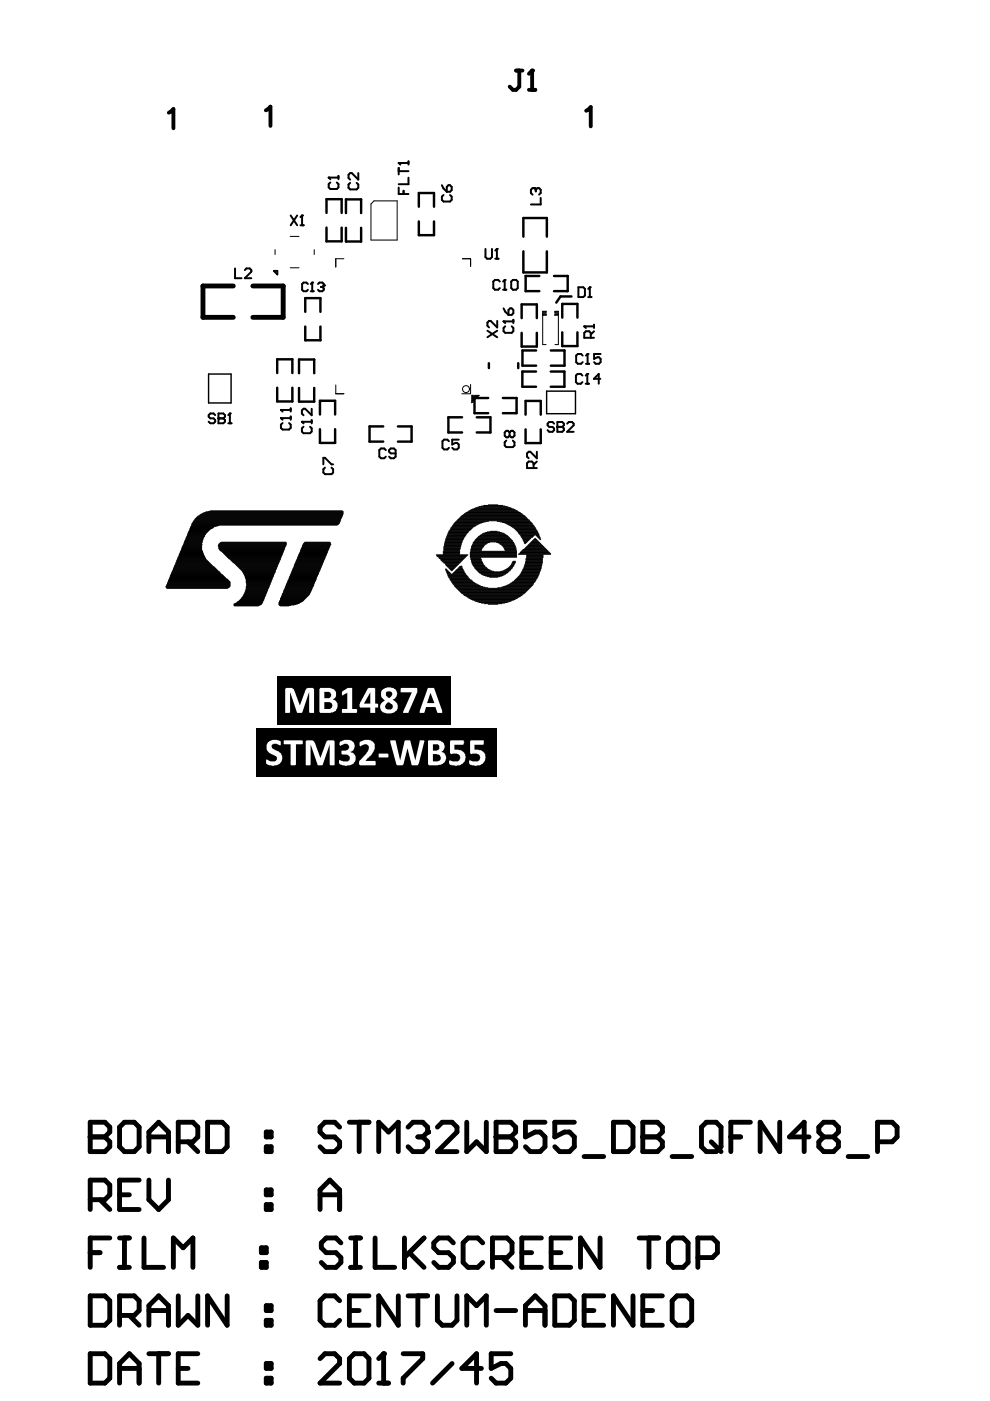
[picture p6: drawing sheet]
<svg xmlns="http://www.w3.org/2000/svg" width="210mm" height="297mm" viewBox="0 0 210 297" stroke-linecap="round" stroke-linejoin="round" font-family="sans-serif">
<g fill="none" stroke="#000" stroke-width="1">
<path d="M49.5 60.6h-6.5v6.7h6.5M53.6 60.6h6.4v6.7h-6.4M19.1 237.9h3.1l1.1 1.1v1l-1.1 1.1 1.1 1v1l-1.1 1.1h-3.1zM26.4 237.9h2.1l1 1.1v4.1l-1 1.1h-2.1l-1.1-1.1v-4.1zM44 237.9h3.1l1.1 1.1v4.1l-1.1 1.1h-3.1zM72 239l-1-1.1h-2.1l-1 1.1v1l1 1.1h2.1l1 1v1l-1 1.1h-2.1l-1-1.1M74.1 237.9h4.1M76.2 237.9v6.3M86.5 239l1.1-1.1h2l1.1 1.1v1l-1.1 1.1M92.7 239l1.1-1.1h2.1l1 1.1v1l-4.2 4.2h4.2M99 237.9v6.3l2-2.1 2.1 2.1v-6.3M105.2 237.9h3.1l1 1.1v1l-1 1.1 1 1v1l-1 1.1h-3.1z"/>
<path d="M115.6 237.9h-4.2v3.2l2.1-1.1h1l1.1 1.1v2l-1.1 1.1h-2.1l-1-1.1M121.8 237.9h-4.2v3.2l2.1-1.1h1l1.1 1.1v2l-1.1 1.1h-2l-1.1-1.1M130.1 237.9h3.1l1 1.1v4.1l-1 1.1h-3.1zM136.3 237.9h3.1l1 1.1v1l-1 1.1 1 1v1l-1 1.1h-3.1zM149.8 237.9h2l1.1 1.1v4.1l-1.1 1.1h-2l-1.1-1.1v-4.1zM159.1 237.9h-4.1v6.3M165.3 237.9v6.3l-4.1-6.3v6.3M19.1 254.4h3.1l1.1-1.1v-2.1l-1.1-1h-3.1v6.2M19.1 241.1h3.1M21.2 254.4l2.1 2M25.3 253.3h2.1M29.5 250.2h-4.2v6.2h4.2"/>
<path d="M31.6 244.2v-4.2l2-2.1 2.1 2.1v4.2M31.6 250.2v4.2l2 2 2.1-2v-4.2M31.6 241.1h4.1M37.8 242.1h3.1l1-1v-2.1l-1-1.1h-3.1v6.3M39.9 242.1l2 2.1M56.5 240h1v1.1h-1zM56.5 243.1h1v1.1h-1zM56.5 252.3h1v1h-1zM56.5 255.4h1v1h-1zM67.9 253.3h4.1M67.9 256.4v-4.1l2-2.1 2.1 2.1v4.1M80.3 244.2v-6.3l2.1 2.1 2-2.1v6.3"/>
<path d="M88.6 241.1h1M89.6 241.1l1.1 1v1l-1.1 1.1h-2l-1.1-1.1M105.2 241.1h3.1M123.8 245.2h4.2M136.3 241.1h3.1M142.5 245.2h4.2M150.8 242.1l2.1 2.1M155 241.1h2M171.5 241.1h-4.1l3.1-3.2v6.3M174.6 241.1l-1 1v1l1 1.1h2.1l1.1-1.1v-1l-1.1-1M174.6 241.1h2.1M174.6 241.1l-1-1.1v-1l1-1.1h2.1l1.1 1.1v1l-1.1 1.1"/>
<path d="M179.8 245.2h4.2M186.1 242.1h3.1l1-1v-2.1l-1-1.1h-3.1v6.3M19.1 274.7h3.1l1.1 1.1v4.1l-1.1 1.1h-3.1zM19.1 265.6h2.1M23.3 262.5h-4.2v6.2M25.3 262.5h2.1M25.3 268.7h2.1M25.3 278.9h3.2l1-1v-2.1l-1-1.1h-3.2v6.3M26.4 262.5v6.2M27.4 278.9l2.1 2.1M30.5 262.5v6.2h4.2M31.6 277.9h4.1"/>
<path d="M36.8 268.7v-6.2l2 2.1 2.1-2.1v6.2M37.8 274.7v6.3l2.1-2.1 2 2.1v-6.3M48.2 274.7v6.3l-4.2-6.3v6.3M55.4 264.6h1.1v1h-1.1zM55.4 267.7h1.1v1h-1.1zM56.5 276.8h1v1.1h-1zM56.5 279.9h1v1.1h-1zM72 275.8l-1-1.1h-2.1l-1 1.1v4.1l1 1.1h2.1l1-1.1M74.1 277.9h2.1M78.2 274.7h-4.1v6.3h4.1M84.4 274.7v6.3l-4.1-6.3v6.3M86.5 274.7h4.2"/>
<path d="M88.6 274.7v6.3M92.7 274.7v5.2l1.1 1.1h2.1l1-1.1v-5.2M105.2 277.9h4.1M111.4 277.9h4.2M117.6 274.7h3.1l1.1 1.1v4.1l-1.1 1.1h-3.1zM123.8 277.9h2.1M128 274.7h-4.2v6.3h4.2M134.2 274.7v6.3l-4.1-6.3v6.3M136.3 277.9h2.1M140.4 274.7h-4.1v6.3h4.1M143.5 274.7h2.1l1.1 1.1v4.1l-1.1 1.1h-2.1l-1-1.1v-4.1zM19.1 287h3.1l1.1 1.1v4.1l-1.1 1h-3.1z"/>
<path d="M25.3 293.2v-4.1l2.1-2.1 2.1 2.1v4.1M25.3 290.1h4.2M31.6 281v-4.2l2-2.1 2.1 2.1v4.2M31.6 287h4.1M33.6 287v6.2M37.8 290.1h2.1M41.9 287h-4.1v6.2h4.1M56.5 289.1h1v1h-1zM56.5 292.2h1v1h-1zM67.9 288.1l1-1.1h2.1l1 1.1v1l-4.1 4.1h4.1M75.1 287h2.1l1 1.1v4.1l-1 1h-2.1l-1-1v-4.1zM80.3 293.2h2.1"/>
<path d="M80.3 288.1l1-1.1v6.2M85.5 287h4.1v1.1l-4.1 4.1v1M95.9 289.1l-4.2 4.1M99 281v-6.3l2 2.1 2.1-2.1v6.3M102.1 290.1h-4.2l3.1-3.1v6.2M108.3 287h-4.2v3.1l2.1-1h1.1l1 1v2.1l-1 1h-2.1l-1.1-1M111.4 281v-4.2l2.1-2.1 2.1 2.1v4.2"/>
</g>
<g fill="#000">
<circle cx="112.8" cy="15" r=".41"/>
<circle cx="69.7" cy="37.7" r=".21"/>
<circle cx="84.5" cy="34.6" r=".21"/>
<circle cx="113.3" cy="39.9" r=".21"/>
<circle cx="64" cy="45.7" r=".21"/>
<circle cx="66.2" cy="59.9" r=".21"/>
<circle cx="105.3" cy="52.8" r=".21"/>
<circle cx="107" cy="59.3" r=".21"/>
<circle cx="68.6" cy="60.5" r=".21"/>
<circle cx="106.8" cy="68.1" r=".21"/>
<circle cx="123.9" cy="69.2" r=".21"/>
<circle cx="124.5" cy="79.3" r=".21"/>
<circle cx="125.1" cy="60.9" r=".21"/>
<circle cx="46.3" cy="88.7" r=".21"/>
<circle cx="48.7" cy="87.7" r=".21"/>
<circle cx="59.6" cy="88.7" r=".21"/>
<circle cx="59.6" cy="86.9" r=".21"/>
<circle cx="64" cy="89.4" r=".21"/>
<circle cx="118.2" cy="90.5" r=".21"/>
<circle cx="19.1" cy="241.1" r=".52"/>
<circle cx="90.7" cy="240" r=".52"/>
<circle cx="105.2" cy="241.1" r=".52"/>
<circle cx="136.3" cy="241.1" r=".52"/>
<circle cx="81.3" cy="287" r=".52"/>
</g>
<g fill="none" stroke="#000" stroke-width=".21">
<path d="M58.3 52.9v1.1M61.5 56.8h1.9M61.5 50.1h1.9M66.6 52.9v1.1M72.9 54.9h-1.7v1.7M79.3 42.6h4.9v8.3h-5.5v-7.7zM98.1 54.9h1.7v1.6M115.1 66.6h.7v.2h-.7l.7-.1M115.1 66h.7v.2h-.7zM115.8 66.4h-.7v6.7h.7M115.8 66.1l-.7 .1M117.7 66.4h.7v6.7h-.7"/>
<path d="M117.7 66.8h.7M117.7 66h.7v.2h-.7zM118.4 66.6h-.7v.2M118.4 66.1l-.7 .1M118.4 66.7l-.7 .1M71.2 81.6v1.9h1.7M99.8 81.5v2h-1.9M100 83.8h1.6l-1.6 1.6zM100.1 84.2h.5l-.4-.1-.1 .3 .9-.4h-.8l-.1-.2v1l.8-.9 .3 .1-1.2 1.1 1.1-1.2h.3l-1.4 1.5M37.1 119.8h7.8M37.1 119.9h7.9M37.2 119.7h7.6"/>
<path d="M37.2 119.6h7.5M37.3 119.5h7.3M37.3 119.3h7.1M37.3 119.4h7.2M37.4 119.1h6.8M37.4 119.2h6.9M37.5 119h6.6M37.5 118.9h6.5M37.5 118.8h6.4M37.6 118.6h6.1M37.6 118.7h6.2M37.7 118.5h5.9"/>
<path d="M37.7 118.3h5.8M37.7 118.4h5.9M37.8 118.1h5.6M37.8 118.2h5.7M37.9 117.9h5.4M37.9 118h5.5M38 117.6h5.2M38 117.7h5.2M38 117.8h5.3M38.1 117.4h5M38.1 117.5h5M38.2 117h4.8"/>
<path d="M38.2 117.1h4.8M38.2 117.2h4.9M38.3 116.8h4.6M38.3 116.9h4.7M38.4 116.6h4.4M38.4 116.7h4.5M38.5 116.3h4.3M38.5 116.4h4.3M38.5 116.5h4.3M38.6 116h4.2M38.6 116.1h4.2M38.6 116.2h4.2"/>
<path d="M38.7 115.8h4.1M38.7 115.9h4.1M38.8 115.6h4M38.8 115.7h4M38.9 115.4h3.9M38.9 115.5h4M39 115.1h3.9M39 115.2h3.8M39 115.3h3.8M39.1 114.8h3.8M39.1 114.9h3.8M39.1 115h3.8"/>
<path d="M39.2 114.5h3.8M39.2 114.7h3.8M39.3 114.3h3.8M39.3 114.4h3.7M39.4 114h3.8M39.4 114.1h3.7M39.4 114.2h3.7M39.5 113.8h3.8M39.5 113.9h3.7M39.7 113.6h3.7M39.7 113.7h3.7M39.8 113.3h3.8"/>
<path d="M39.8 113.4h3.7M39.8 113.5h3.6M39.9 113h3.9M39.9 113.1h3.8M39.9 113.2h3.7M40 112.8h4M40 112.9h3.9M40.1 112.6h4.1M40.1 112.7h4M40.2 112.4h4.2M40.2 112.5h4.1M40.3 112.1h4.6"/>
<path d="M40.3 112.2h4.4M40.3 112.3h4.2M40.4 111.7h5M40.4 111.8h4.9M40.4 111.9h4.7M40.5 111.6h5.2M40.6 111.4h5.8M40.6 111.5h5.5M40.6 111.3h30.9M40.7 111h31.2M40.7 111.1h31.1M40.7 111.2h31"/>
<path d="M40.8 110.9h31.1M40.9 110.8h31.1M40.9 110.7h31.1M41 110.6h31.1M41.1 110.5h31M41.1 110.4h31M41.2 110.3h31M41.3 110.1h30.9M41.3 110.2h30.9M41.4 110h30.9M41.5 109.9h30.8M41.6 109.8h30.8"/>
<path d="M41.7 109.7h30.7M41.8 109.6h30.7M41.9 109.5h30.6M42.1 109.4h30.4M42.2 109.2h30.4M42.5 109.1h30.1M42.6 109h30.1M42.8 108.9h29.9M43 108.8h29.7M43.2 108.7h29.5M43.5 108.6h29.2M43.7 108.5h29"/>
<path d="M44.2 108.4h28.5M44.6 108.3h27.9M46.3 115.6h14.3M46.3 115.7h14.3M46.3 115.8h14.3M46.3 115.9h14.2M46.4 115.4h14.3M46.4 115.5h14.3M46.4 116h14M46.4 116.1h14M46.4 116.2h14M46.4 116.3h13.9"/>
<path d="M46.5 115.3h14.2M46.5 116.4h13.8M46.5 116.5h13.8M46.6 115.2h14.1M46.6 116.6h13.6M46.7 115.1h14M46.7 116.7h13.5M46.8 116.8h13.3M46.9 115h13.7M47 116.9h13.1M47.1 117h13M47.2 117.1h12.8"/>
<path d="M47.3 117.2h12.7M47.4 117.4h12.5M47.5 117.5h12.4M47.6 117.6h12.3M47.7 117.7h12.1M47.8 117.8h12M47.9 117.9h11.8M48.1 118h11.6M48.2 118.1h11.4M48.3 118.2h11.3M48.4 118.3h11.2M48.5 118.4h11"/>
<path d="M48.6 118.5h10.9M48.8 118.6h10.7M48.9 118.7h10.5M49 118.8h10.4M49.1 118.9h10.2M49.2 119h10.1M49.3 119.1h9.9M49.4 119.2h9.8M49.5 119.3h9.7M49.7 119.4h9.3M49.8 119.5h9.2M49.9 119.6h9"/>
<path d="M50 119.7h8.9M50.1 119.8h8.7M50.2 119.9h8.6M62.4 119.9h5.8M62.5 119.7h5.8M62.5 119.6h5.9M62.5 119.8h5.8M62.6 119.5h5.8M62.6 119.4h5.8M62.7 119.2h5.8M62.7 119.3h5.8M62.8 119h5.8"/>
<path d="M62.8 118.9h5.8M62.8 119.1h5.8M62.9 118.8h5.8M62.9 118.7h5.8M63 118.5h5.8M63 118.6h5.8M63.1 118.2h5.8M63.1 118.3h5.8M63.1 118.4h5.8M63.2 118h5.8M63.2 118.1h5.8M63.3 117.7h5.9"/>
<path d="M63.3 117.8h5.8M63.3 117.9h5.8M63.4 117.5h5.8M63.4 117.6h5.8M63.5 117.2h5.8M63.5 117.4h5.8M63.6 117h5.8M63.6 117.1h5.8M63.7 116.7h5.8M63.7 116.8h5.8M63.7 116.9h5.7M63.8 116.6h5.8"/>
<path d="M63.8 116.4h5.9M63.8 116.5h5.8M63.9 116.2h5.8M63.9 116.3h5.8M64 116h5.8M64 116.1h5.8M64.1 115.7h5.8M64.1 115.8h5.8M64.1 115.9h5.8M64.2 115.5h5.9M64.2 115.6h5.8M64.3 115.3h5.7"/>
<path d="M64.3 115.4h5.8M64.4 115.2h5.6M64.5 115.1h5.5M64.6 115h5.3M92.5 117.6h6.7M92.6 117.8h6.5M92.6 117.9h6.4M92.7 118h6.1M93 118.1h5.7M93.1 118.4h5.4M93.1 118.3h5.5M93.4 118.5h4.9"/>
<path d="M93.5 118.8h4.6M93.5 118.6h4.7M93.6 118.9h4.4M93.7 119h4.1M93.9 119.1h3.8M94 117h3.5M94 117.1h3.5M94 117.3h3.5M94 117.5h3.5M94 117.4h3.5M94 116.9h3.5M94.1 116.4h3.5"/>
<path d="M94.1 119.4h3.4M94.1 119.3h3.5M94.1 116.8h3.4M94.1 116.6h3.4M94.1 116.3h3.5M94.1 116.1h3.5M94.1 116h3.5M94.1 115.9h3.6M94.1 116.5h3.4M94.2 115.3h3.6M94.2 115.4h3.6M94.2 115.5h3.5"/>
<path d="M94.2 115.8h3.5M94.2 115.6h3.5M94.4 114.8h3.6M94.4 119.5h2.9M94.4 115.1h3.4M94.4 115h3.6M94.4 114.9h3.6M94.5 114.5h3.6M94.5 114.6h3.6M94.5 119.8h2.6M94.5 119.6h2.7M94.5 114.4h3.7"/>
<path d="M94.5 114.3h3.7M94.6 114h3.7M94.6 114.1h3.7M94.6 119.9h2.4M94.7 113.9h3.8M94.7 113.8h3.9M94.7 113.6h3.9M94.8 113.4h4M94.8 113.5h3.9M95 113h4.1M95 113.3h3.8M95 113.2h4"/>
<path d="M95.1 112.8h4.2M95.1 112.9h4.1M95.2 112.7h4.1M95.2 112.5h4.4M95.3 112.4h4.4M95.5 112.2h4.5M95.5 112.3h4.3M95.6 112h4.5M95.6 111.9h4.6M95.7 111.8h4.6M95.8 111.7h4.8M96 111.4h4.9"/>
<path d="M96 111.5h4.8M96.1 111.3h5.1M96.2 111.2h5.2M96.2 111h5.5M96.3 110.9h5.8M96.5 110.8h5.9M96.6 110.7h6.3M96.7 110.5h6.9M96.8 110.4h15.5M97 110.3h15.3M97.1 110.2h14.9M97.2 110h14.7"/>
<path d="M97.3 109.9h14.5M97.5 109.8h14.2M97.6 109.7h13.9M97.7 109.5h13.7M97.8 109.4h13.5M98 109.3h13.2M98.2 109.2h12.7M98.3 109h12.5M98.5 108.9h12.2M98.7 108.8h11.7M98.8 108.7h11.5M99.1 108.5h10.9"/>
<path d="M99.3 108.4h10.5M99.5 108.3h10.2M99.7 117h9.8M99.7 117.1h9.8M99.7 117.3h9.8M99.7 117.8h9.8M99.7 117.9h9.8M99.7 118h9.8M99.7 118.1h9.8M99.7 117.6h9.8M99.7 117.5h9.8M99.7 117.4h9.8"/>
<path d="M99.7 108.2h9.7M99.8 116.4h2.4M99.8 118.6h2.3M99.8 118.5h2.1M99.8 118.4h2.1M99.8 118.3h2.1M99.8 116.8h2.3M99.8 116.6h2.3M99.8 116.5h2.3M99.8 116.9h9.7M100 119.1h2.2M100 119h2.2"/>
<path d="M100 118.9h2.1M100 118.8h2.1M100 116.3h2.2M100 116.1h2.3M100 116h2.4M100 115.9h2.6M100 108h9.2M100.1 119.5h2.3M100.1 119.4h2.2M100.1 119.3h2.2M100.1 115.8h2.5M100.1 115.6h2.6"/>
<path d="M100.2 115.4h2.9M100.2 115.5h2.6M100.2 119.8h2.4M100.2 119.6h2.2M100.2 107.9h8.7M100.3 115.3h2.9M100.3 119.9h2.4M100.3 115.1h3.1M100.3 115h3.5M100.5 114.9h8.3M100.6 114.8h8.1M100.6 107.8h7.9"/>
<path d="M100.7 114.5h7.8M100.7 114.6h8M100.8 114.4h7.6M100.8 107.7h7.5M100.9 114.3h7.4M101.1 114.1h7.1M101.2 114h6.8M101.2 107.5h6.7M101.3 113.9h6.6M101.4 113.8h6.4M101.6 113.6h6.1M101.6 107.4h5.9"/>
<path d="M101.8 113.5h5.7M101.9 113.4h5.4M102.1 107.3h4.9M102.2 113.3h5M102.3 113.2h4.6M102.6 113h4.1M102.6 107.2h3.9M102.9 112.9h3.4M103.3 112.8h2.6M103.6 107h2M103.9 112.7h1.5M105.3 115h3.6"/>
<path d="M105.4 110.5h7M105.7 115.1h3.2M105.9 115.3h3.1M106.1 115.4h2.9M106.1 110.7h6.4M106.3 115.5h2.9M106.4 115.6h2.8M106.5 115.8h2.8M106.5 110.8h6.1M106.7 115.9h2.6M106.8 116.1h2.6M106.8 116h2.5"/>
<path d="M106.9 116.4h2.5M106.9 116.3h2.5M107 116.6h2.4M107 110.9h5.8M107 116.5h2.4M107.2 116.8h2.3M107.3 111h5.6M107.5 111.2h5.4M107.8 111.3h5.2M108 111.4h5.1M108.3 111.5h5M108.3 119.9h.6"/>
<path d="M108.4 111.7h4.9M108.4 119.8h.6M108.4 119.6h.6M108.5 119.5h.7M108.5 119.4h.7M108.7 119.3h.6M108.7 119.1h.6M108.7 111.8h4.7M108.8 119h.5M108.8 111.9h4.7M109 112h4.5M109.2 112.2h4.4"/>
<path d="M109.3 112.3h4.3M109.4 112.4h4.4M109.5 112.5h4.4M109.7 112.7h4.2M109.8 112.8h4.2M109.9 112.9h4.1M109.9 113h4.2M109.9 117.5h6.9M110 117.4h6.8M110 113.2h4.1M110.2 113.3h4.1M110.3 113.4h3.1"/>
<path d="M110.3 117.1h6.2M110.3 117.3h6.3M110.4 113.6h2.7M110.4 113.5h2.9M110.4 117h6M110.5 113.9h2.4M110.5 113.8h2.5M110.5 116.9h5.8M110.7 114h1.9M110.7 116.8h5.4M110.8 114.1h1.7M110.8 116.6h5.2"/>
<path d="M110.8 114.3h1.6M110.9 114.5h1.2M110.9 114.4h1.4M110.9 116.5h5M111 114.6h1M111 114.8h.9M111.2 116.4h4.6M111.2 115.1h.3M111.2 115h.5M111.2 114.9h.6M111.3 115.3h.1M111.3 119.9h3.6"/>
<path d="M111.3 119.8h3.6M111.3 119.6h3.6M111.3 116.3h4.3M111.4 119.5h3.5M111.4 119.4h3.6M111.4 119.3h3.6M111.4 119.1h3.6M111.4 116.1h4.1M111.5 119h3.5M111.5 118.9h3.5M111.5 118.8h3.5M111.5 118.6h3.5"/>
<path d="M111.5 118.5h3.5M111.5 118.4h3.5M111.5 116h3.9M111.7 118.3h3.4M111.7 115.9h3.6M111.7 117.8h3.4M111.7 117.9h3.4M111.7 118h3.4M111.7 118.1h3.4M111.7 117.6h3.4M111.8 115.8h3.3M111.9 115.6h3.1"/>
<path d="M112 115.5h2.9M112.1 115.4h2.7M112.3 115.3h2.3M112.4 115.1h2.1M112.5 115h1.9M112.6 114.9h1.7M112.8 114.8h1.3M112.9 114.6h1.1M113 114.5h.9M113.1 114.4h.7M113.3 114.3h.3M113.4 114.1h.1"/>
<path d="M113.5 113.4h.8M113.6 113.5h.7M113.8 113.6h.6M113.9 113.8h.5M114 113.9h.5M114.1 114h.4M114.3 114.1h.2M114.4 114.3h.2M114.5 114.4h.1M35.2 124.5h13.4M35.2 124.3h13.6M35.2 124.4h13.5"/>
<path d="M35.3 124.6h13.2M35.3 124.1h13.5M35.3 124.2h13.5M35.4 124h13.4M35.4 123.9h13.4M35.4 124.7h12.9M35.5 123.8h13.3M35.5 123.6h13.3M35.5 123.7h13.3M35.6 123.5h13.2M35.6 123.4h13.2M35.7 123.1h12.8"/>
<path d="M35.7 123.2h12.9M35.7 123.3h13M35.8 122.9h12.5M35.8 123h12.6M35.9 122.6h12M35.9 122.8h12.3M36 122.3h11.6M36 122.4h11.7M36 122.5h11.8M36.1 122h11.2M36.1 122.1h11.3M36.1 122.2h11.4"/>
<path d="M36.2 121.8h10.9M36.2 121.9h11M36.3 121.6h10.5M36.3 121.7h10.6M36.4 121.5h10.4M36.4 121.4h10.2M36.4 121.3h10.1M36.5 121.1h9.8M36.5 121.2h10M36.6 121h9.6M36.6 120.9h9.5M36.7 120.6h9.1"/>
<path d="M36.7 120.7h9.2M36.7 120.8h9.3M36.9 120.5h8.8M36.9 120.4h8.7M37 120.3h8.5M37 120.1h8.1M37 120.2h8.4M49.6 128.3h5.6M49.6 128.4h5.4M49.6 128.1h5.8M49.6 128.2h5.8M49.7 128.5h5.1"/>
<path d="M49.8 127.9h5.7M50 127.8h5.6M50.2 127.7h5.4M50.3 127.6h5.4M50.3 120.1h8.5M50.4 127.5h5.3M50.4 120.2h8.3M50.5 120.3h8.2M50.6 120.4h8M50.6 127.4h5.1M50.7 120.5h7.9M50.7 127.3h5.1"/>
<path d="M50.9 127.2h5M50.9 120.6h7.7M51 127.1h4.9M51 120.7h7.5M51.1 127h4.8M51.1 120.8h7.4M51.2 120.9h7.2M51.2 126.9h4.8M51.3 121h7.1M51.3 126.7h4.7M51.3 126.8h4.7M51.4 126.6h4.7"/>
<path d="M51.4 121.1h7M51.4 121.2h6.9M51.5 121.3h6.8M51.5 126.5h4.6M51.6 121.5h6.6M51.6 121.4h6.7M51.6 126.3h4.6M51.6 126.4h4.6M51.7 126.1h4.7M51.7 126.2h4.7M51.7 121.6h6.4M51.7 121.7h6.4"/>
<path d="M51.8 125.9h4.7M51.8 126h4.6M51.8 121.8h6.3M51.9 125.7h4.7M51.9 125.8h4.6M51.9 121.9h6.1M51.9 122h6.1M51.9 122.1h6.1M52 125.4h4.7M52 125.5h4.6M52 125.6h4.6M52 122.2h5.9"/>
<path d="M52 122.3h5.9M52 122.4h5.8M52.1 125h4.7M52.1 125.1h4.7M52.1 125.2h4.6M52.1 122.5h5.7M52.1 122.6h5.6M52.1 122.8h5.6M52.2 124.6h4.8M52.2 124.5h4.8M52.2 123.6h5.2M52.2 123.5h5.2"/>
<path d="M52.2 123.4h5.3M52.2 124.9h4.6M52.2 122.9h5.5M52.2 123h5.4M52.2 123.1h5.4M52.2 123.2h5.3M52.2 123.3h5.3M52.2 124.3h4.9M52.2 124.4h4.9M52.2 124.7h4.7M52.2 124.8h4.7M52.3 124h4.9"/>
<path d="M52.3 123.9h5M52.3 123.8h5M52.3 123.7h5M52.3 124.1h4.9M52.3 124.2h4.8M59.2 128.3h3.2M59.2 127.8h4.3M59.2 127.9h4.2M59.2 128.1h3.9M59.2 128.2h3.6M59.2 127.7h4.5M59.3 128.4h2.3"/>
<path d="M59.3 127.4h4.9M59.3 127.5h4.8M59.3 127.6h4.6M59.4 127.3h4.9M59.5 128.5h1.7M59.5 126.9h5.3M59.5 127h5.1M59.5 127.1h5M59.5 127.2h4.9M59.6 126.7h5.4M59.6 126.8h5.3M59.7 126.5h5.5"/>
<path d="M59.7 126.6h5.4M59.8 126.2h5.7M59.8 126.3h5.6M59.8 126.4h5.5M59.9 125.9h5.8M59.9 126h5.7M59.9 126.1h5.7M60 125.8h5.7M60.1 125.5h5.8M60.1 125.6h5.7M60.1 125.7h5.7M60.2 125.1h5.8"/>
<path d="M60.2 125.2h5.8M60.2 125.4h5.7M60.3 124.9h5.8M60.3 125h5.8M60.4 124.7h5.8M60.4 124.8h5.7M60.5 124.6h5.7M60.5 124.5h5.8M60.5 124.4h5.8M60.6 124.2h5.8M60.6 124.3h5.8M60.7 124h5.8"/>
<path d="M60.7 123.9h5.8M60.7 124.1h5.8M60.8 123.8h5.8M60.8 123.7h5.8M60.9 123.6h5.7M60.9 123.5h5.8M61 123.4h5.7M61 123.2h5.8M61 123.3h5.8M61.1 123h5.8M61.1 123.1h5.8M61.2 122.8h5.8"/>
<path d="M61.2 122.9h5.8M61.3 122.4h5.8M61.3 122.5h5.8M61.3 122.6h5.7M61.4 122.2h5.8M61.4 122.3h5.7M61.5 121.9h5.8M61.5 122h5.8M61.5 122.1h5.7M61.6 121.7h5.8M61.6 121.8h5.8M61.7 121.5h5.9"/>
<path d="M61.7 121.6h5.9M61.8 121.4h5.8M61.8 121.3h5.9M61.8 121.2h5.9M62 121h5.8M62 121.1h5.8M62.1 120.9h5.8M62.1 120.7h5.8M62.1 120.8h5.8M62.2 120.5h5.8M62.2 120.6h5.8M62.3 120.4h5.8"/>
<path d="M62.3 120.3h5.8M62.4 120.1h5.8M62.4 120.2h5.7M94.5 120.9h.3M94.5 120.8h.2M94.5 120.6h.1M94.6 121.1h.5M94.6 121h.4M94.7 121.5h.8M94.7 121.4h.6M94.7 121.3h.5M94.7 120h2.1"/>
<path d="M94.8 121.8h.9M94.8 121.6h.8M94.8 120.1h1.9M95 120.3h1.6M95 122h4M95 122.1h4.1M95 121.9h3.8M95.1 120.4h1.4M95.1 122.3h4.1M95.1 122.4h4.1M95.2 120.5h1.1M95.2 122.5h4.1"/>
<path d="M95.3 120.6h.9M95.3 122.7h4.3M95.3 122.6h4.2M95.5 120.8h.6M95.5 122.9h4.2M95.5 123h4.5M95.6 120.9h.4M95.6 123.1h4.5M95.7 121h.1M95.7 123.4h4.6M95.7 123.2h4.5M95.8 121.8h2.9"/>
<path d="M95.8 123.5h4.8M96 121.6h2.7M96 123.7h4.9M96 123.6h4.7M96.1 121.5h2.5M96.1 123.9h5.1M96.2 121.4h2.3M96.2 124h5.2M96.3 121.3h2.2M96.3 124.2h5.6M96.3 124.1h5.4M96.5 121.1h1.8"/>
<path d="M96.5 124.4h5.8M96.6 121h1.7M96.6 124.5h6.2M96.7 120.9h1.5M96.7 124.6h6.7M96.8 120.8h1.4M96.8 124.7h15.5M97 120.6h1.1M97 124.9h15.1M97.1 125h14.9M97.2 120.5h.9M97.2 120.4h.8"/>
<path d="M97.2 125.1h14.7M97.3 120.3h.7M97.3 125.2h14.5M97.5 120.1h.5M97.5 125.4h14.2M97.6 125.5h13.9M97.7 120h.1M97.7 125.6h13.7M97.8 125.7h13.5M98 125.9h13.2M98.2 126h12.7M98.3 126.1h12.5"/>
<path d="M98.5 126.2h12.2M98.7 126.4h11.7M99 126.5h11.3M99.1 126.6h10.9M99.3 126.7h10.5M99.5 126.9h10.2M99.7 127h9.7M100 127.1h9.2M100.2 127.2h8.7M100.5 120.1h2.3M100.5 120h2.3M100.6 120.3h2.5"/>
<path d="M100.6 127.4h7.9M100.7 120.5h2.6M100.7 120.4h2.5M100.8 120.6h2.6M100.8 127.5h7.5M100.9 120.8h2.8M101.1 120.9h2.8M101.2 121h3M101.2 127.6h6.7M101.3 121.1h3.4M101.4 121.3h6.4M101.6 121.4h6.1"/>
<path d="M101.6 127.7h5.9M101.7 121.5h5.8M101.9 121.6h5.4M102.1 127.9h4.9M102.1 121.8h5.1M102.3 121.9h4.6M102.6 122h4.1M102.7 128h3.7M102.9 122.1h3.5M103.3 122.3h2.8M103.6 128.1h2M103.8 122.4h1.8"/>
<path d="M105.6 124.6h6.8M106.2 121.1h1.7M106.3 124.5h6.2M106.7 121h1.5M106.7 124.4h5.9M106.9 120.9h1.3M107 124.2h5.8M107.2 120.8h1.1M107.4 120.6h1M107.4 124.1h5.5M107.5 120.5h1M107.7 124h5.3"/>
<path d="M107.8 120.4h.9M107.9 120.3h.8M107.9 123.9h5.1M108 120.1h.8M108.2 120h.7M108.2 123.7h4.9M108.3 123.6h4.8M108.5 123.5h4.8M108.7 123.4h4.7M108.9 123.2h4.6M109 123.1h4.5M109.2 123h4.4"/>
<path d="M109.3 122.9h4.3M109.4 122.7h4.4M109.5 122.6h4.4M109.7 122.5h4.2M109.8 122.4h4.2M109.9 122.3h4.1M110 122.1h4.1M110.2 122h3.9M110.3 121.8h4M110.3 121.9h4M110.4 121.6h3.9M110.5 121.5h3.9"/>
<path d="M110.5 121.4h3.9M110.7 121.3h3.7M110.7 121.1h3.8M110.8 121h3.7M110.8 120.9h3.8M110.9 120.8h3.7M110.9 120.6h3.7M111 120.5h3.8M111 120.4h3.8M111.2 120.3h3.6M111.2 120.1h3.6M111.2 120h3.6"/>
</g>
<g fill="none" stroke="#000" stroke-width=".52">
<path d="M69.2 45.1v-2.9h3.2v2.9M69.2 48.3v2.9h3.2v-2.9M73.3 48.3v2.9h3.3v-2.9M73.3 45.2v-2.9h3.3v2.9M88.8 43.8v-2.9h3.2v2.9M88.8 46.9v3h3.2v-3M111 50.2v-4h4.9v4M111 53.3v4.5h4.9v-4.5M114.3 58.5h-2.9v3.2h2.9M117.5 58.5h2.9v3.2h-2.9M58.8 79.1v-2.9h3.2v2.9M63.4 79.1v-2.9h3.2v2.9"/>
<path d="M64.7 69.2v2.9h3.2v-2.9M64.7 66.1v-2.9h3.2v2.9M103.7 77v1M109.9 77v1M110.6 67.5v-3h3.2v3M110.6 70.6v2.9h3.2v-2.9M113.7 78.8h-2.9v3.2h2.9M113.7 74.3h-2.9v3.2h2.9M116.8 78.8h2.9v3.2h-2.9M116.8 74.3h2.9v3.2h-2.9M119.2 67.3v-2.9h3.2v2.9M119.2 70.5v2.9h3.2v-2.9"/>
<path d="M121.2 62.9h-2.4l-.9 1.3M58.8 82.2v2.9h3.2v-2.9M63.4 82.2v3h3.2v-3M67.8 91v2.9h3.3v-2.9M67.8 87.9v-2.9h3.3v2.9M81.3 90.4h-3v3.2h3M84.4 90.4h2.9v3.2h-2.9M98 88.5h-2.9v3.2h2.9M101.1 88.5h2.9v3.2h-2.9M103.5 84.4h-2.9v3.2h2.9M106.6 84.4h2.9v3.2h-2.9M111.4 91v2.9h3.2v-2.9"/>
<path d="M111.4 87.9v-2.9h3.2v2.9"/>
</g>
<path d="M58.1 57.4h.7v.8z" fill="none" stroke="#000" stroke-width=".41"/>
<path d="M44.2 79.3h4.8v6.1h-4.8zM115.9 82.9h6.1v4.8h-6.1z" fill="none" stroke="#000" stroke-width=".31"/>
<g fill="none" stroke="#000" stroke-width=".42">
<path d="M70 38.7l-.3 .3v.7l.3 .4h1.4l.4-.4v-.7l-.4-.3M71.8 37.3v.7M71.8 37.7h-2.1l.3 .3M74.2 38.8l-.3 .3v.7l.3 .4h1.4l.4-.4v-.7l-.4-.3M76 36.7v1.4l-1.4-1.4h-.4l-.3 .3v.7l.3 .4M84.5 35.6v1.4M84.5 39.8v1.3h2.1M84.5 36.3h2.1M86.6 37.7v1.4h-2.1M86.6 34.2v.7M86.6 34.6h-2.1l.4 .3M93.7 39.3l.3 .7 .7 .7"/>
<path d="M94.7 39.6l.4-.3h.3l.4 .3v.7l-.4 .4h-.7zM49.8 56.9v2.1h1.4M51.9 57.3l.4-.4h.6l.4 .4v.3l-1.4 1.4h1.4M61.6 45.7l1.4 2.1M63 45.7l-1.4 2.1M63.7 46l.3-.3v2.1M63.7 47.8h.7M85.6 40.4v.7M94 41.3l-.3 .4v.7l.3 .3h1.4l.4-.3v-.7l-.4-.4M102.9 52.8v1.7l.4 .4h.7l.3-.4v-1.7M105 54.9h.7M105 53.1l.3-.3v2.1"/>
<path d="M106 59.7l-.4-.4h-.7l-.3 .4v1.4l.3 .3h.7l.4-.3M106.7 59.7l.3-.4v2.1M108.7 59.3h.7l.4 .4v1.4l-.4 .3h-.7l-.3-.3v-1.4zM113.6 40.2l.3-.3h.4l.3 .3v.7l-.3 .4M113.6 40.2l-.3-.3h-.4l-.3 .3v.7l.3 .4M113.6 40.2v.4M114.6 42v1.4h-2M65.3 60.2l-.3-.3h-.6l-.3 .3v1.2l.3 .4h.6l.3-.4M65.9 61.8h.6M65.9 60.2l.3-.3v1.9M67.4 60.2l.3-.3h.6l.3 .3v.3l-.3 .3M68 60.8h.3"/>
<path d="M68.3 60.8l.3 .3v.3l-.3 .4h-.6l-.3-.4M103.3 70.1l2.1 1.4M105.4 68v1.4l-1.4-1.4h-.3l-.4 .4v.7l.4 .3M105.4 70.1l-2.1 1.4M106.7 61.4h.7M106.8 65.4l.3 .7 .7 .7M107.1 69.2l-.3 .3v.7l.3 .4h1.4l.3-.4v-.7l-.3-.3M108.2 65.4h.3l.3 .3v.7l-.3 .4h-.7v-1.1zM108.8 67.8v.7M108.8 68.1h-2l.3 .4M122.6 60.9h1.1l.3 .4v1.3l-.3 .4h-1.1zM123.5 79.6l-.4-.3h-.6l-.4 .3v1.4l.4 .4h.6l.4-.4"/>
<path d="M124.2 79.6l.3-.3v2.1M124.7 63h.7M124.7 61.3l.4-.4v2.1M125.3 71.6v-1l-.4-.4h-.7l-.3 .4v1h2M125.9 69.2h-2l.3 .3M125.9 70.2l-.6 .7M125.9 68.9v.6M45.6 88l-.3-.3h-.7l-.4 .3v.4l.4 .3h.7l.3 .4v.3l-.3 .3h-.7l-.4-.3M46.3 88.7h1.1M46.3 87.7h1.1l.3 .3v.4l-.3 .3 .3 .4v.3l-.3 .3h-1.1zM48.4 89.7h.7M48.4 88l.3-.3v2"/>
<path d="M59.9 89.7l-.3 .3v.7l.3 .4h1.4l.3-.4v-.7l-.3-.3M61.6 86.6v.7M61.6 88.3v.7M61.6 88.7h-2l.3 .3M61.6 86.9h-2l.3 .4M64.4 90.5l-.4 .3v.7l.4 .4h1.3l.4-.4v-.7l-.4-.3M66.1 86.7v1.3l-1.4-1.3h-.3l-.4 .3v.7l.4 .3M66.1 89.1v.7M66.1 89.4h-2.1l.4 .4M68.6 98.5v-1.4h.3l1.4 1.4h.3M68.9 99.1l-.3 .4v.7l.3 .3h1.4l.3-.3v-.7l-.3-.4M81.8 95.4l-.3-.3h-.7l-.4 .3v1.4l.4 .4h.7l.3-.4"/>
<path d="M83.9 96.1h-1.1l-.3-.3v-.4l.3-.3h.7l.4 .3v1.4l-.4 .4h-.7l-.3-.4M95.2 93.6l-.4-.4h-.6l-.4 .4v1.3l.4 .4h.6l.4-.4M97.3 93.2h-1.4v1.1l.7-.4h.3l.4 .4v.6l-.4 .4h-.7l-.3-.4M107.4 93.4l-.4 .4v.7l.4 .3h1.3l.4-.3v-.7l-.4-.4M108 91.7l-.3-.4h-.3l-.4 .4v.7l.4 .3h.3l.3-.3M108 91.7l.4-.4h.3l.4 .4v.7l-.4 .3h-.3l-.4-.3M108 91.7v.7M113.1 99.2v-1l-.3-.3h-.7l-.4 .3v1h2.1M113.8 95.8v1.4l-1.4-1.4h-.3l-.4 .3v.7l.4 .4M113.8 97.9l-.7 .6M117.5 89.8l-.4-.3h-.7l-.3 .3v.4l.3 .3h.7l.4 .4v.3l-.4 .4h-.7l-.3-.4M118.2 89.5h1l.4 .3v.4l-.4 .3 .4 .4v.3l-.4 .4h-1z"/>
<path d="M118.2 90.5h1M120.2 89.8l.4-.3h.7l.3 .3v.4l-1.4 1.4h1.4M124.2 81.4h.7M127.3 80.3h-1.4l1-1v2.1"/>
</g>
<path d="M109.4 15h1.4M110.1 15v3.4l-.7 .7h-.7l-.6-.7M112.1 19.1h1.4M112.1 15.6l.7-.6v4.1M35.8 23.9l1-.8v4.1M56.4 23.4l.9-.8v4.1M124.3 23.5l1-.8v4.1" fill="none" stroke="#000" stroke-width=".81"/>
<path d="M54.2 154.4h51v10.3h-51z" fill-rule="evenodd" fill="#000"/>
<g fill="#fff">
<path d="M57 157.2a2.32 2.32 0 0 1 2.5 .1v.2a.29 .29 0 0 1 0 .4 .29 .29 0 0 1-.4 0 1.13 1.13 0 0 0-1.5 .2 1.28 1.28 0 0 0 1.1 1.1 1.68 1.68 0 0 1 1 2 1.74 1.74 0 0 1-2.1 1.1h-.5a.72 .72 0 0 1-.7-.5 .72 .72 0 0 1 .2-.8l.1 .1a1.71 1.71 0 0 0 2 0v-.2a.52 .52 0 0 0-.4-.7 2.16 2.16 0 0 1-1.8-1.5 1.41 1.41 0 0 1 .5-1.5z"/>
<path d="M60.3 157l3.9 .1-.1 .7h-1.4v4.4l-.2 .1-.9-.1v-4.4h-1.3z"/>
<path d="M65 157h1.3l.4 .3 1.2 3.4 1.3-3.4 .3-.3h1.2l.2 .2v5l-.9 .1-.1-.2v-4.3l-1.6 4.5-1-.1-1.4-4.4v4.4l-1 .1-.1-5.1z"/>
<path d="M72.2 157.2a2.82 2.82 0 0 1 2.6 0 1.35 1.35 0 0 1-.5 2.3 1.42 1.42 0 0 1 1.1 1.6 1.42 1.42 0 0 1-1.6 1.2h-.1a1.83 1.83 0 0 1-1.8-.6v-.1a.35 .35 0 0 1 .1-.4 .35 .35 0 0 1 .5 .1 1.43 1.43 0 0 0 1.7-.3 .8 .8 0 0 0-1-1l-.8-.1v-.7h.6a.75 .75 0 0 0 .8-.3 .75 .75 0 0 0 0-.9 .88 .88 0 0 0-1.3 0h-.1a.34 .34 0 0 1-.4-.1 .34 .34 0 0 1 0-.4z"/>
<path d="M76.4 157.2h.1a2.63 2.63 0 0 1 2.5 0 1.78 1.78 0 0 1 .1 2.2l-.3 .6-1.3 1.3h2l.2 .9-3.3 .1a.68 .68 0 0 1 0-1.2l1-1a2.84 2.84 0 0 0 .8-1.9 1.14 1.14 0 0 0-1.8 0l-.2-.1v-.7z"/>
<path d="M80.4 159.8h1.8l.1 .7-1.9 .1z"/>
<path d="M82.8 157l1.1 .1 .9 4.1 1.1-4.2 1.1 .1 1.1 4.1 .9-4.2h.5a.29 .29 0 0 1 .4 0 .29 .29 0 0 1 0 .4l-1.2 4.6a.53 .53 0 0 1-.9 .3h-.1a.32 .32 0 0 1-.3 0 .32 .32 0 0 1-.2-.3l-.8-3.4-.8 3.5a1.55 1.55 0 0 1-1.6 0z"/>
<path d="M95.5 157h2.8l.1 .5-.2 .4h-1.8v1.1a1.77 1.77 0 0 1 2.3 1.7 2.08 2.08 0 0 1-2.7 1.6h-.1a.73 .73 0 0 1-.6-.4 .73 .73 0 0 1 0-.8 2.16 2.16 0 0 0 2.1 .1 .93 .93 0 0 0 0-1.1 .93 .93 0 0 0-1-.3l-.8 .1-.2-.2z"/>
<path d="M99.8 157h2.8l-.1 .9h-1.9v1.1a1.75 1.75 0 0 1 2.4 1.6 2.1 2.1 0 0 1-2.8 1.7 .67 .67 0 0 1-.7-.4 .67 .67 0 0 1 .2-.8 1.92 1.92 0 0 0 1.9 .1 .93 .93 0 0 0-.5-1.4l-1.2 .1-.2-.2z"/>
<path d="M90.9 157h1.5a1.71 1.71 0 0 1 1.8 .8 1.29 1.29 0 0 1-.6 1.6 1.43 1.43 0 0 1 1 1.4 1.43 1.43 0 0 1-1.3 1.4l-2.3 .1-.2-.2zM91.8 157.8v1.4h.6a.68 .68 0 0 0 .7-.8 .68 .68 0 0 0-.8-.6zM91.8 159.9v1.5h.8a.78 .78 0 0 0 .9-.7 .78 .78 0 0 0-.9-.8z"/>
</g>
<path d="M58.8 143.3h36.8v10.3h-36.8z" fill-rule="evenodd" fill="#000"/>
<g fill="#fff">
<path d="M60.7 145.9h1.2l.4 .3 1.3 3.4 1.2-3.4 .4-.3h1.2l.2 .2v5.1l-1.1-.2v-4.3l-1.5 4.5-1-.2-1.5-4.3v4.3l-1 .2v-5.1z"/>
<path d="M72.6 146.6l1.1-.7h1v4.4h.9v.9l-3.1-.2 .1-.7h1v-3.4l-.8 .5a.37 .37 0 0 1-.4-.2 .37 .37 0 0 1 .1-.4z"/>
<path d="M85 145.9l3.5 .1v.9l-1.9 4.3h-1.1v-.3l1.8-4.1h-2.4z"/>
<path d="M67.9 145.9h1.5a1.82 1.82 0 0 1 1.6 .6 1.29 1.29 0 0 1-.5 1.8 .59 .59 0 0 1 .8 .5 1.39 1.39 0 0 1-1 2.2l-2.4 .2-.2-.3v-4.8zM68.8 146.7v1.3h.6a.69 .69 0 0 0 .8-.6 .69 .69 0 0 0-.8-.7zM68.8 148.9v1.4h.8a.74 .74 0 0 0 .8-.8 .74 .74 0 0 0-.9-.6z"/>
<path d="M78.1 145.9l1.4 .1v3.2l.7 .1v.7h-.7v1.2h-1v-1.2h-2a.52 .52 0 0 1-.2-.8zM78.5 146.8l-1.3 2.4h1.3z"/>
<path d="M81 146.3a2.26 2.26 0 0 1 3 .1 1.37 1.37 0 0 1-.7 1.9l.1 .2a1.45 1.45 0 0 1 .9 1.6 1.45 1.45 0 0 1-1.5 1.2 1.67 1.67 0 0 1-2.2-1.5l.2-.6 .4-.4a.26 .26 0 0 0 .3-.3 .26 .26 0 0 0-.3-.3 1.72 1.72 0 0 1-.2-1.9zM81.9 146.7a.82 .82 0 0 0 .4 1.2h.3a.68 .68 0 0 0 .6-.6 .68 .68 0 0 0-.6-.7zM82.1 149l-.1 .2a.7 .7 0 0 0-.3 .9 .7 .7 0 0 0 1 .3 .68 .68 0 0 0 .6-.7 .68 .68 0 0 0-.6-.6l-.2-.2z"/>
<path d="M90.8 145.9l1.3 .1 1.7 4.7a.39 .39 0 0 1-.2 .5 .39 .39 0 0 1-.5 0h-.4l-.4-1.3h-2l-.3 1.1-.5 .2a.34 .34 0 0 1-.4-.1 .34 .34 0 0 1-.1-.4zM91.3 146.9l-.8 2.2h1.6z"/>
</g>
<path d="M123.5 75.4l-.3-.3h-.7l-.3 .3v1.4l.3 .3h.7l.3-.3M124.2 77.1h.7M124.2 75.4l.4-.3v2M127.3 75.1h-1.3v1l.7-.4h.3l.3 .4v.7l-.3 .3h-.7l-.3-.3" fill="none" stroke="#000" stroke-width=".42"/>
<circle cx="124.6" cy="75.1" r=".21" fill="#000"/>
<g fill="none" stroke="#000" stroke-width="1">
<path d="M72.3 263.5l-1.1-1h-2l-1.1 1v1.1l1.1 1h2l1.1 1v1.1l-1.1 1h-2l-1.1-1M74.3 262.5h2.1M74.3 268.7h2.1M75.4 262.5v6.2M79.5 262.5v6.2h4.2M85.8 262.5v6.2M86.8 265.6l3.1 3.1M89.9 262.5l-4.1 4.1M96.1 263.5l-1-1h-2.1l-1 1v1.1l1 1h2.1l1 1v1.1l-1 1h-2.1l-1-1M102.3 263.5l-1-1h-2.1l-1 1v4.2l1 1h2.1l1-1M104.4 266.6h3.1l1.1-1v-2.1l-1.1-1h-3.1v6.2M106.5 266.6l2.1 2.1"/>
<path d="M110.6 265.6h2.1M114.8 262.5h-4.2v6.2h4.2M116.9 265.6h2M121 262.5h-4.1v6.2h4.1M127.2 262.5v6.2l-4.1-6.2v6.2M135.5 262.5h4.2M137.6 262.5v6.2M142.8 262.5h2.1l1 1v4.2l-1 1h-2.1l-1.1-1v-4.2zM148 266.6h3.1l1-1v-2.1l-1-1h-3.1v6.2"/>
</g>
<circle cx="98.8" cy="82.5" r=".73" fill="none" stroke="#000" stroke-width=".21"/>
</svg>
